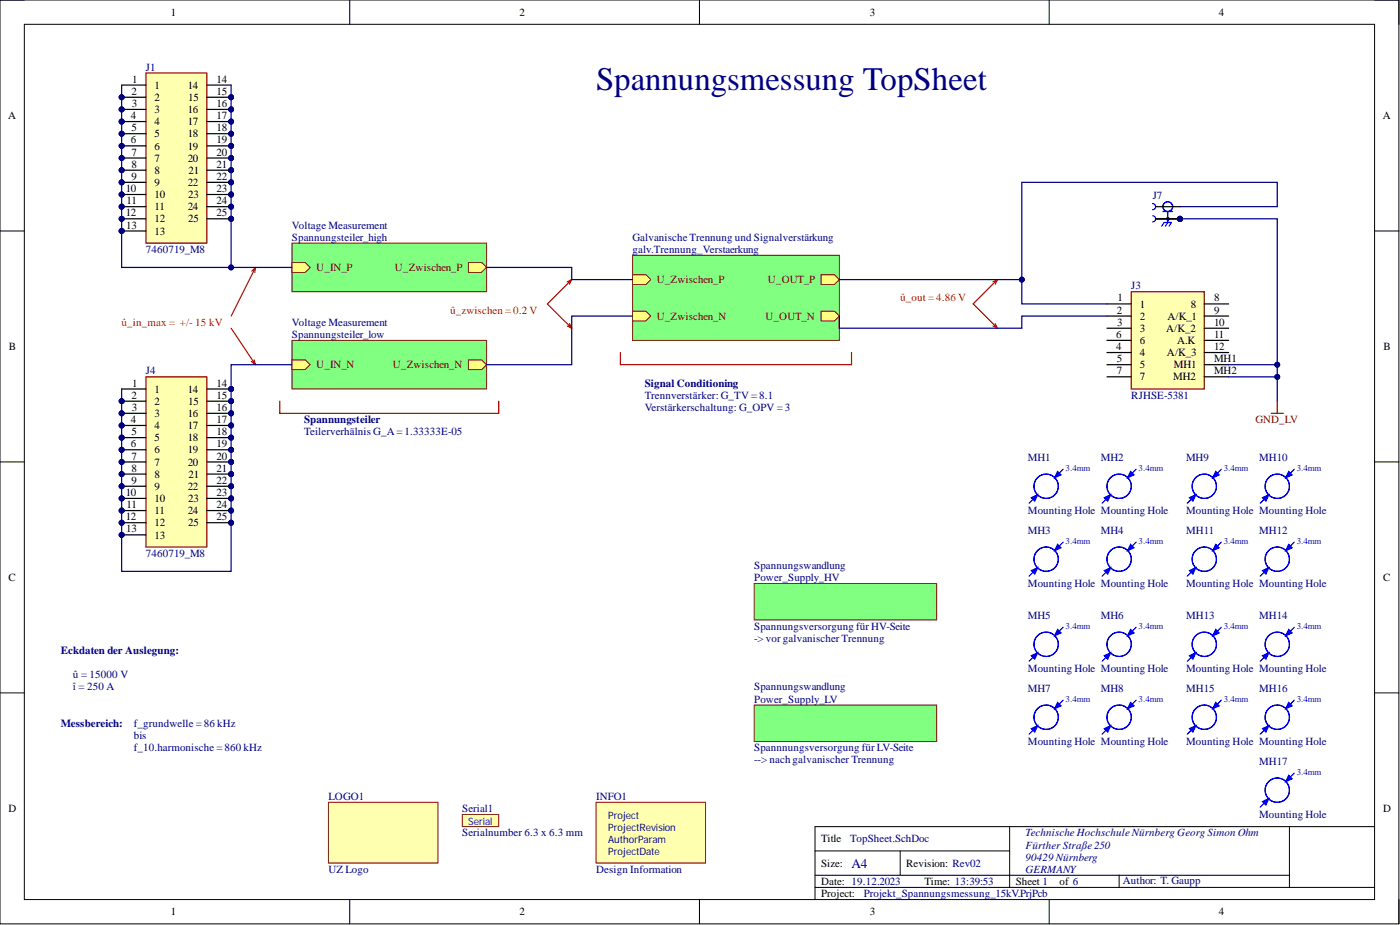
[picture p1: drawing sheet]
<svg xmlns="http://www.w3.org/2000/svg" width="292mm" height="193mm" viewBox="0 0 292 193" stroke-linecap="round" stroke-linejoin="round" font-family="sans-serif">
<defs><g id="words">
<text font-size="6.8" fill="#000080" x="124.4" y="18.8">Spannungsmessung TopSheet</text>
<text font-size="2.8" fill="#000080" x="177.7" y="181">A4</text>
<g font-size="2.3">
<text x="35.6" y="3.3">1</text>
<text x="108.4" y="3.3">2</text>
<text x="181.5" y="3.3">3</text>
<text x="254.3" y="3.3">4</text>
<text x="27.6" y="17.2">1</text>
<text x="45.2" y="17.2">14</text>
<text x="27.4" y="19.8">2</text>
<text x="27.5" y="22.3">3</text>
<text x="32.2" y="18.5">1</text>
<text x="32.2" y="21">2</text>
<text x="32.2" y="23.6">3</text>
<text x="39.2" y="18.5">14</text>
<text x="39.2" y="23.6">16</text>
<text x="39.3" y="21">15</text>
<text x="45.2" y="19.8">15</text>
<text x="45.2" y="22.3">16</text>
<text x="1.7" y="24.9">A</text>
<text x="27.3" y="24.9">4</text>
<text x="27.3" y="29.9">6</text>
<text x="27.4" y="27.4">5</text>
<text x="32.2" y="26.1">4</text>
<text x="32.2" y="28.7">5</text>
<text x="39.2" y="26.1">17</text>
<text x="39.2" y="28.7">18</text>
<text x="45.2" y="24.9">17</text>
<text x="45.2" y="27.4">18</text>
<text x="45.2" y="29.9">19</text>
<text x="288.5" y="24.9">A</text>
<text x="27.4" y="32.5">7</text>
<text x="27.4" y="35">8</text>
<text x="32.2" y="31.2">6</text>
<text x="32.2" y="33.7">7</text>
<text x="39.2" y="31.2">19</text>
<text x="39.2" y="33.7">20</text>
<text x="45.2" y="32.5">20</text>
<text x="45.2" y="35">21</text>
<text x="26.2" y="40.1">10</text>
<text x="27.4" y="37.5">9</text>
<text x="32.2" y="36.3">8</text>
<text x="32.2" y="38.8">9</text>
<text x="32.2" y="41.3">10</text>
<text x="39.2" y="38.8">22</text>
<text x="39.3" y="41.3">23</text>
<text x="39.3" y="36.3">21</text>
<text x="45.2" y="37.5">22</text>
<text x="45.2" y="40.1">23</text>
<text x="26.2" y="45.1">12</text>
<text x="26.3" y="47.7">13</text>
<text x="26.4" y="42.6">11</text>
<text x="32.2" y="43.9">11</text>
<text x="32.2" y="46.4">12</text>
<text x="39.2" y="43.9">24</text>
<text x="39.3" y="46.4">25</text>
<text x="45.2" y="42.6">24</text>
<text x="45.2" y="45.1">25</text>
<text x="32.2" y="48.9">13</text>
<text x="233" y="65.4">2</text>
<text x="233.2" y="62.9">1</text>
<text x="237.8" y="64.2">1</text>
<text x="248.5" y="64.2">8</text>
<text x="253.3" y="62.9">8</text>
<text x="253.3" y="65.4">9</text>
<text x="232.9" y="70.5">6</text>
<text x="233.1" y="68">3</text>
<text x="237.8" y="66.7">2</text>
<text x="237.8" y="69.2">3</text>
<text x="237.8" y="71.8">6</text>
<text x="243.3" y="69.2">A/K_2</text>
<text x="243.6" y="66.7">A/K_1</text>
<text x="245.6" y="71.8">A.K</text>
<text x="253.3" y="68">10</text>
<text x="253.3" y="70.5">11</text>
<text x="1.9" y="73">B</text>
<text x="232.9" y="73">4</text>
<text x="233" y="75.6">5</text>
<text x="237.8" y="74.3">4</text>
<text x="237.8" y="76.8">5</text>
<text x="243.5" y="74.3">A/K_3</text>
<text x="244.9" y="76.8">MH1</text>
<text x="253.3" y="73">12</text>
<text x="253.3" y="75.6">MH1</text>
<text x="288.7" y="73">B</text>
<text x="27.4" y="83.2">2</text>
<text x="27.6" y="80.6">1</text>
<text x="32.2" y="81.9">1</text>
<text x="39.2" y="81.9">14</text>
<text x="45.2" y="80.6">14</text>
<text x="45.2" y="83.2">15</text>
<text x="233" y="78.1">7</text>
<text x="237.8" y="79.4">7</text>
<text x="244.7" y="79.4">MH2</text>
<text x="253.3" y="78.1">MH2</text>
<text x="27.3" y="88.3">4</text>
<text x="27.5" y="85.7">3</text>
<text x="32.2" y="84.4">2</text>
<text x="32.2" y="87">3</text>
<text x="32.2" y="89.5">4</text>
<text x="39.2" y="87">16</text>
<text x="39.2" y="89.5">17</text>
<text x="39.3" y="84.4">15</text>
<text x="45.2" y="85.7">16</text>
<text x="45.2" y="88.3">17</text>
<text x="27.3" y="93.3">6</text>
<text x="27.4" y="90.8">5</text>
<text x="27.4" y="95.9">7</text>
<text x="32.2" y="92.1">5</text>
<text x="32.2" y="94.6">6</text>
<text x="39.2" y="92.1">18</text>
<text x="39.2" y="94.6">19</text>
<text x="45.2" y="90.8">18</text>
<text x="45.2" y="93.3">19</text>
<text x="45.2" y="95.9">20</text>
<text x="27.4" y="98.4">8</text>
<text x="27.4" y="100.9">9</text>
<text x="32.2" y="97.1">7</text>
<text x="32.2" y="99.7">8</text>
<text x="39.2" y="97.1">20</text>
<text x="39.3" y="99.7">21</text>
<text x="45.2" y="98.4">21</text>
<text x="45.2" y="100.9">22</text>
<text x="26.2" y="103.5">10</text>
<text x="26.4" y="106">11</text>
<text x="32.2" y="102.2">9</text>
<text x="32.2" y="104.7">10</text>
<text x="32.2" y="107.3">11</text>
<text x="39.2" y="102.2">22</text>
<text x="39.2" y="107.3">24</text>
<text x="39.3" y="104.7">23</text>
<text x="45.2" y="103.5">23</text>
<text x="45.2" y="106">24</text>
<text x="26.2" y="108.5">12</text>
<text x="26.3" y="111.1">13</text>
<text x="32.2" y="109.8">12</text>
<text x="32.2" y="112.3">13</text>
<text x="39.3" y="109.8">25</text>
<text x="45.2" y="108.5">25</text>
<text x="1.8" y="121.2">C</text>
<text x="288.6" y="121.2">C</text>
<text x="1.8" y="169.4">D</text>
<text x="288.6" y="169.4">D</text>
<text x="171.3" y="175.7">Title</text>
<text x="171.3" y="180.8">Size:</text>
<text x="171.3" y="184.6">Date: 19.12.2023</text>
<text x="189.1" y="180.8">Revision: Rev02</text>
<text x="192.9" y="184.6">Time: 13:39:53</text>
<text x="211.9" y="184.6">Sheet 1</text>
<text x="221.1" y="184.6">of 6</text>
<text x="35.6" y="191">1</text>
<text x="108.4" y="191">2</text>
<text x="171.3" y="187.2">Project:</text>
<text x="181.5" y="191">3</text>
<text x="254.3" y="191">4</text>
</g>
<g font-size="2.3" fill="#000080">
<text x="30.5" y="14.7">J1</text>
<text x="240.5" y="41.6">J7</text>
<text x="60.9" y="47.7">Voltage Measurement</text>
<text x="30.5" y="52.7">7460719_M8</text>
<text x="60.9" y="50.2">Spannungsteiler_high</text>
<text x="132" y="50.2">Galvanische Trennung und Signalverstärkung</text>
<text x="132" y="52.7">galv.Trennung_Verstaerkung</text>
<text x="236" y="60.4">J3</text>
<text x="60.9" y="68">Voltage Measurement</text>
<text x="60.9" y="70.5">Spannungsteiler_low</text>
<text x="30.5" y="78.1">J4</text>
<text x="134.5" y="80.6">Signal Conditioning</text>
<text x="134.5" y="83.2">Trennverstärker: G_TV = 8.1</text>
<text x="236" y="83.2">RJHSE-5381</text>
<text x="63.5" y="88.3">Spannungsteiler</text>
<text x="134.5" y="85.7">Verstärkerschaltung: G_OPV = 3</text>
<text x="63.5" y="90.8">Teilerverhälnis G_A= 1.33333E-05</text>
<text x="214.5" y="96.1">MH1</text>
<text x="229.7" y="96.1">MH2</text>
<text x="247.5" y="96.1">MH9</text>
<text x="262.7" y="96.1">MH10</text>
<text x="214.5" y="107.3">Mounting Hole Mounting Hole</text>
<text x="247.5" y="107.3">Mounting Hole Mounting Hole</text>
<text x="214.5" y="111.3">MH3</text>
<text x="229.7" y="111.3">MH4</text>
<text x="247.5" y="111.3">MH11</text>
<text x="262.7" y="111.3">MH12</text>
<text x="30.5" y="116.1">7460719_M8</text>
<text x="157.4" y="118.7">Spannungswandlung</text>
<text x="157.4" y="121.2">Power_Supply_HV</text>
<text x="214.5" y="122.5">Mounting Hole Mounting Hole</text>
<text x="247.5" y="122.5">Mounting Hole Mounting Hole</text>
<text x="157.4" y="131.4">Spannungsversorgung für HV-Seite</text>
<text x="214.5" y="129.1">MH5</text>
<text x="229.7" y="129.1">MH6</text>
<text x="247.5" y="129.1">MH13</text>
<text x="262.7" y="129.1">MH14</text>
<text x="12.7" y="136.4">Eckdaten der Auslegung:</text>
<text x="157.4" y="133.9">-&gt; vor galvanischer Trennung</text>
<text x="15.2" y="141.5">û = 15000 V</text>
<text x="214.5" y="140.2">Mounting Hole Mounting Hole</text>
<text x="247.5" y="140.2">Mounting Hole Mounting Hole</text>
<text x="15.2" y="144">î = 250 A</text>
<text x="157.4" y="144">Spannungswandlung</text>
<text x="157.4" y="146.6">Power_Supply_LV</text>
<text x="214.5" y="144.3">MH7</text>
<text x="229.7" y="144.3">MH8</text>
<text x="247.5" y="144.3">MH15</text>
<text x="262.7" y="144.3">MH16</text>
<text x="12.7" y="151.7">Messbereich:</text>
<text x="27.9" y="151.7">f_grundwelle = 86 kHz</text>
<text x="27.9" y="154.2">bis</text>
<text x="214.5" y="155.5">Mounting Hole Mounting Hole</text>
<text x="247.5" y="155.5">Mounting Hole Mounting Hole</text>
<text x="27.9" y="156.7">f_10.harmonische = 860 kHz</text>
<text x="157.4" y="156.7">Spannnungsversorgung für LV-Seite</text>
<text x="157.4" y="159.3">--&gt; nach galvanischer Trennung</text>
<text x="262.7" y="159.5">MH17</text>
<text x="68.5" y="166.9">LOGO1</text>
<text x="124.4" y="166.9">INFO1</text>
<text x="96.4" y="169.4">Serial1</text>
<text x="262.7" y="170.7">Mounting Hole</text>
<text x="96.4" y="174.5">Serialnumber 6.3 x 6.3 mm</text>
<text x="177.4" y="175.7">TopSheet.SchDoc</text>
<text x="214" y="177">Fürther Straße 250</text>
<text x="214" y="179.5">90429 Nürnberg</text>
<text x="214" y="174.5">Technische Hochschule Nürnberg Georg Simon Ohm</text>
<text x="68.5" y="182.1">UZ Logo</text>
<text x="124.4" y="182.1">Design Information</text>
<text x="214" y="182.1">GERMANY</text>
<text x="234.3" y="184.4">Author: T. Gaupp</text>
<text x="180.2" y="187.2">Projekt_Spannungsmessung_15kV.PrjPcb</text>
</g>
<g font-size="2.3" fill="#800000">
<text x="66" y="56.6">U_IN_P</text>
<text x="82.4" y="56.6">U_Zwischen_P</text>
<text x="137.1" y="59.1">U_Zwischen_P</text>
<text x="160.2" y="59.1">U_OUT_P</text>
<text x="137.1" y="66.7">U_Zwischen_N</text>
<text x="159.7" y="66.7">U_OUT_N</text>
<text x="66" y="76.8">U_IN_N</text>
<text x="82" y="76.8">U_Zwischen_N</text>
<text x="261.9" y="88.3">GND_LV</text>
</g>
<g font-size="2.3" fill="#f00">
<text x="93.9" y="65.4">û_zwischen = 0.2 V</text>
<text x="187.8" y="62.9">û_out = 4.86 V</text>
<text x="25.4" y="68">û_in_max = +/- 15 kV</text>
</g>
<text font-size="2.1" fill="#00f" x="97.7" y="172">Serial</text>
<g font-size="2.1" fill="#000080">
<text x="126.9" y="170.8">Project</text>
<text x="126.9" y="173.3">ProjectRevision</text>
<text x="126.9" y="175.8">AuthorParam</text>
<text x="126.9" y="178.4">ProjectDate</text>
</g>
<g font-size="1.9" fill="#00f">
<text x="222.3" y="98.2">3.4mm</text>
<text x="237.6" y="98.2">3.4mm</text>
<text x="255.3" y="98.2">3.4mm</text>
<text x="270.6" y="98.2">3.4mm</text>
<text x="222.3" y="113.4">3.4mm</text>
<text x="237.6" y="113.4">3.4mm</text>
<text x="255.3" y="113.4">3.4mm</text>
<text x="270.6" y="113.4">3.4mm</text>
<text x="222.3" y="131.2">3.4mm</text>
<text x="237.6" y="131.2">3.4mm</text>
<text x="255.3" y="131.2">3.4mm</text>
<text x="270.6" y="131.2">3.4mm</text>
<text x="222.3" y="146.4">3.4mm</text>
<text x="237.6" y="146.4">3.4mm</text>
<text x="255.3" y="146.4">3.4mm</text>
<text x="270.6" y="146.4">3.4mm</text>
<text x="270.6" y="161.6">3.4mm</text>
</g>
</g></defs>
<g fill="none" stroke="#000" stroke-width=".21">
<path d="M0 0h291.9v192.7h-291.9zM0 0h5.1M5.1 5.1h281.7v182.6h-281.7zM73 0v5.1M145.9 0v5.1M218.9 0v5.1M286.8 0h5.1v5.1M0 48.2h5.1M286.8 48.2h5.1M0 96.4h5.1M286.8 96.4h5.1M0 144.6h5.1"/>
<path d="M286.8 144.6h5.1M170 177.5h40.7M187.8 177.5v5.1M210.7 172.4v12.7M269 172.4v12.7M286.8 172.4h-116.8v15.3M73 187.7v5M145.9 187.7v5M170 185.1h116.8M170 182.6h99M218.9 187.7v5M233.5 182.6v2.5"/>
<path d="M291.9 187.7v5"/>
</g>
<path d="M60.9 50.7h40.6v10.2h-40.6z" fill-rule="evenodd" fill="#80ff80"/>
<path d="M60.9 50.7h40.6v10.2h-40.6z" fill="none" stroke="#800000" stroke-width=".21"/>
<path d="M60.9 54.8h2.8l1 1-1 1h-2.8z" fill-rule="evenodd" fill="#ffff80"/>
<path d="M60.9 54.8h2.8l1 1-1 1h-2.8z" fill="none" stroke="#800000" stroke-width=".21"/>
<path d="M97.7 54.8h2.8l1 1-1 1h-2.8z" fill-rule="evenodd" fill="#ffff80"/>
<path d="M97.7 54.8h2.8l1 1-1 1h-2.8z" fill="none" stroke="#800000" stroke-width=".21"/>
<path d="M157.4 147.1h38v7.6h-38z" fill-rule="evenodd" fill="#80ff80"/>
<path d="M157.4 147.1h38v7.6h-38z" fill="none" stroke="#800000" stroke-width=".21"/>
<path d="M157.4 121.7h38v7.6h-38z" fill-rule="evenodd" fill="#80ff80"/>
<path d="M157.4 121.7h38v7.6h-38z" fill="none" stroke="#800000" stroke-width=".21"/>
<path d="M265.2 86.2h2.6M266.5 83.7v2.5" fill="none" stroke="#800000" stroke-width=".25"/>
<path d="M236 60.9h15.3v20.3h-15.3z" fill-rule="evenodd" fill="#ffffb0"/>
<path d="M236 60.9h15.3v20.3h-15.3z" fill="none" stroke="#800000" stroke-width=".25"/>
<g fill="none" stroke="#000" stroke-width=".25">
<path d="M231 63.4h5M231 65.9h5M231 68.5h5M231 71h5M231 73.5h5M231 76.1h5M231 78.6h5M251.3 63.4h5M251.3 65.9h5M251.3 68.5h5M251.3 71h5M251.3 73.5h5"/>
<path d="M251.3 76.1h5M251.3 78.6h5"/>
</g>
<circle cx="25.4" cy="20.3" r=".51" fill="#000080"/>
<circle cx="25.4" cy="20.3" r=".51" fill="none" stroke="#000080" stroke-width=".21"/>
<circle cx="25.4" cy="22.8" r=".51" fill="#000080"/>
<circle cx="25.4" cy="22.8" r=".51" fill="none" stroke="#000080" stroke-width=".21"/>
<circle cx="25.4" cy="25.4" r=".51" fill="#000080"/>
<circle cx="25.4" cy="25.4" r=".51" fill="none" stroke="#000080" stroke-width=".21"/>
<circle cx="25.4" cy="27.9" r=".51" fill="#000080"/>
<circle cx="25.4" cy="27.9" r=".51" fill="none" stroke="#000080" stroke-width=".21"/>
<circle cx="25.4" cy="30.4" r=".51" fill="#000080"/>
<circle cx="25.4" cy="30.4" r=".51" fill="none" stroke="#000080" stroke-width=".21"/>
<circle cx="25.4" cy="33" r=".51" fill="#000080"/>
<circle cx="25.4" cy="33" r=".51" fill="none" stroke="#000080" stroke-width=".21"/>
<circle cx="25.4" cy="35.5" r=".51" fill="#000080"/>
<circle cx="25.4" cy="35.5" r=".51" fill="none" stroke="#000080" stroke-width=".21"/>
<circle cx="25.4" cy="38" r=".51" fill="#000080"/>
<circle cx="25.4" cy="38" r=".51" fill="none" stroke="#000080" stroke-width=".21"/>
<circle cx="25.4" cy="40.6" r=".51" fill="#000080"/>
<circle cx="25.4" cy="40.6" r=".51" fill="none" stroke="#000080" stroke-width=".21"/>
<circle cx="25.4" cy="43.1" r=".51" fill="#000080"/>
<circle cx="25.4" cy="43.1" r=".51" fill="none" stroke="#000080" stroke-width=".21"/>
<circle cx="25.4" cy="45.6" r=".51" fill="#000080"/>
<circle cx="25.4" cy="45.6" r=".51" fill="none" stroke="#000080" stroke-width=".21"/>
<circle cx="25.4" cy="48.2" r=".51" fill="#000080"/>
<circle cx="25.4" cy="48.2" r=".51" fill="none" stroke="#000080" stroke-width=".21"/>
<circle cx="48.2" cy="20.3" r=".51" fill="#000080"/>
<circle cx="48.2" cy="20.3" r=".51" fill="none" stroke="#000080" stroke-width=".21"/>
<circle cx="48.2" cy="22.8" r=".51" fill="#000080"/>
<circle cx="48.2" cy="22.8" r=".51" fill="none" stroke="#000080" stroke-width=".21"/>
<circle cx="48.2" cy="25.4" r=".51" fill="#000080"/>
<circle cx="48.2" cy="25.4" r=".51" fill="none" stroke="#000080" stroke-width=".21"/>
<circle cx="48.2" cy="27.9" r=".51" fill="#000080"/>
<circle cx="48.2" cy="27.9" r=".51" fill="none" stroke="#000080" stroke-width=".21"/>
<circle cx="48.2" cy="30.4" r=".51" fill="#000080"/>
<circle cx="48.2" cy="30.4" r=".51" fill="none" stroke="#000080" stroke-width=".21"/>
<circle cx="48.2" cy="33" r=".51" fill="#000080"/>
<circle cx="48.2" cy="33" r=".51" fill="none" stroke="#000080" stroke-width=".21"/>
<circle cx="48.2" cy="35.5" r=".51" fill="#000080"/>
<circle cx="48.2" cy="35.5" r=".51" fill="none" stroke="#000080" stroke-width=".21"/>
<circle cx="48.2" cy="38" r=".51" fill="#000080"/>
<circle cx="48.2" cy="38" r=".51" fill="none" stroke="#000080" stroke-width=".21"/>
<circle cx="48.2" cy="40.6" r=".51" fill="#000080"/>
<circle cx="48.2" cy="40.6" r=".51" fill="none" stroke="#000080" stroke-width=".21"/>
<circle cx="48.2" cy="43.1" r=".51" fill="#000080"/>
<circle cx="48.2" cy="43.1" r=".51" fill="none" stroke="#000080" stroke-width=".21"/>
<circle cx="48.2" cy="45.6" r=".51" fill="#000080"/>
<circle cx="48.2" cy="45.6" r=".51" fill="none" stroke="#000080" stroke-width=".21"/>
<path d="M30.5 15.2h12.6v35.5h-12.6z" fill-rule="evenodd" fill="#ffffb0"/>
<path d="M30.5 15.2h12.6v35.5h-12.6z" fill="none" stroke="#800000" stroke-width=".25"/>
<path d="M25.4 17.8h5.1M25.4 20.3h5.1" fill="none" stroke="#000" stroke-width=".25"/>
<circle cx="25.4" cy="20.3" r=".51" fill="#000080"/>
<circle cx="25.4" cy="20.3" r=".51" fill="none" stroke="#000080" stroke-width=".21"/>
<path d="M25.4 22.8h5.1" fill="none" stroke="#000" stroke-width=".25"/>
<circle cx="25.4" cy="22.8" r=".51" fill="#000080"/>
<circle cx="25.4" cy="22.8" r=".51" fill="none" stroke="#000080" stroke-width=".21"/>
<path d="M25.4 25.4h5.1" fill="none" stroke="#000" stroke-width=".25"/>
<circle cx="25.4" cy="25.4" r=".51" fill="#000080"/>
<circle cx="25.4" cy="25.4" r=".51" fill="none" stroke="#000080" stroke-width=".21"/>
<path d="M25.4 27.9h5.1" fill="none" stroke="#000" stroke-width=".25"/>
<circle cx="25.4" cy="27.9" r=".51" fill="#000080"/>
<circle cx="25.4" cy="27.9" r=".51" fill="none" stroke="#000080" stroke-width=".21"/>
<path d="M25.4 30.4h5.1" fill="none" stroke="#000" stroke-width=".25"/>
<circle cx="25.4" cy="30.4" r=".51" fill="#000080"/>
<circle cx="25.4" cy="30.4" r=".51" fill="none" stroke="#000080" stroke-width=".21"/>
<path d="M25.4 33h5.1" fill="none" stroke="#000" stroke-width=".25"/>
<circle cx="25.4" cy="33" r=".51" fill="#000080"/>
<circle cx="25.4" cy="33" r=".51" fill="none" stroke="#000080" stroke-width=".21"/>
<path d="M25.4 35.5h5.1" fill="none" stroke="#000" stroke-width=".25"/>
<circle cx="25.4" cy="35.5" r=".51" fill="#000080"/>
<circle cx="25.4" cy="35.5" r=".51" fill="none" stroke="#000080" stroke-width=".21"/>
<path d="M25.4 38h5.1" fill="none" stroke="#000" stroke-width=".25"/>
<circle cx="25.4" cy="38" r=".51" fill="#000080"/>
<circle cx="25.4" cy="38" r=".51" fill="none" stroke="#000080" stroke-width=".21"/>
<path d="M25.4 40.6h5.1" fill="none" stroke="#000" stroke-width=".25"/>
<circle cx="25.4" cy="40.6" r=".51" fill="#000080"/>
<circle cx="25.4" cy="40.6" r=".51" fill="none" stroke="#000080" stroke-width=".21"/>
<path d="M25.4 43.1h5.1" fill="none" stroke="#000" stroke-width=".25"/>
<circle cx="25.4" cy="43.1" r=".51" fill="#000080"/>
<circle cx="25.4" cy="43.1" r=".51" fill="none" stroke="#000080" stroke-width=".21"/>
<path d="M25.4 45.6h5.1" fill="none" stroke="#000" stroke-width=".25"/>
<circle cx="25.4" cy="45.6" r=".51" fill="#000080"/>
<circle cx="25.4" cy="45.6" r=".51" fill="none" stroke="#000080" stroke-width=".21"/>
<path d="M25.4 48.2h5.1" fill="none" stroke="#000" stroke-width=".25"/>
<circle cx="25.4" cy="48.2" r=".51" fill="#000080"/>
<circle cx="25.4" cy="48.2" r=".51" fill="none" stroke="#000080" stroke-width=".21"/>
<path d="M43.1 17.8h5.1M43.1 20.3h5.1" fill="none" stroke="#000" stroke-width=".25"/>
<circle cx="48.2" cy="20.3" r=".51" fill="#000080"/>
<circle cx="48.2" cy="20.3" r=".51" fill="none" stroke="#000080" stroke-width=".21"/>
<path d="M43.1 22.8h5.1" fill="none" stroke="#000" stroke-width=".25"/>
<circle cx="48.2" cy="22.8" r=".51" fill="#000080"/>
<circle cx="48.2" cy="22.8" r=".51" fill="none" stroke="#000080" stroke-width=".21"/>
<path d="M43.1 25.4h5.1" fill="none" stroke="#000" stroke-width=".25"/>
<circle cx="48.2" cy="25.4" r=".51" fill="#000080"/>
<circle cx="48.2" cy="25.4" r=".51" fill="none" stroke="#000080" stroke-width=".21"/>
<path d="M43.1 27.9h5.1" fill="none" stroke="#000" stroke-width=".25"/>
<circle cx="48.2" cy="27.9" r=".51" fill="#000080"/>
<circle cx="48.2" cy="27.9" r=".51" fill="none" stroke="#000080" stroke-width=".21"/>
<path d="M43.1 30.4h5.1" fill="none" stroke="#000" stroke-width=".25"/>
<circle cx="48.2" cy="30.4" r=".51" fill="#000080"/>
<circle cx="48.2" cy="30.4" r=".51" fill="none" stroke="#000080" stroke-width=".21"/>
<path d="M43.1 33h5.1" fill="none" stroke="#000" stroke-width=".25"/>
<circle cx="48.2" cy="33" r=".51" fill="#000080"/>
<circle cx="48.2" cy="33" r=".51" fill="none" stroke="#000080" stroke-width=".21"/>
<path d="M43.1 35.5h5.1" fill="none" stroke="#000" stroke-width=".25"/>
<circle cx="48.2" cy="35.5" r=".51" fill="#000080"/>
<circle cx="48.2" cy="35.5" r=".51" fill="none" stroke="#000080" stroke-width=".21"/>
<path d="M43.1 38h5.1" fill="none" stroke="#000" stroke-width=".25"/>
<circle cx="48.2" cy="38" r=".51" fill="#000080"/>
<circle cx="48.2" cy="38" r=".51" fill="none" stroke="#000080" stroke-width=".21"/>
<path d="M43.1 40.6h5.1" fill="none" stroke="#000" stroke-width=".25"/>
<circle cx="48.2" cy="40.6" r=".51" fill="#000080"/>
<circle cx="48.2" cy="40.6" r=".51" fill="none" stroke="#000080" stroke-width=".21"/>
<path d="M43.1 43.1h5.1" fill="none" stroke="#000" stroke-width=".25"/>
<circle cx="48.2" cy="43.1" r=".51" fill="#000080"/>
<circle cx="48.2" cy="43.1" r=".51" fill="none" stroke="#000080" stroke-width=".21"/>
<path d="M43.1 45.6h5.1" fill="none" stroke="#000" stroke-width=".25"/>
<circle cx="48.2" cy="45.6" r=".51" fill="#000080"/>
<circle cx="48.2" cy="45.6" r=".51" fill="none" stroke="#000080" stroke-width=".21"/>
<path d="M132 53.3h43.1v17.7h-43.1z" fill-rule="evenodd" fill="#80ff80"/>
<path d="M132 53.3h43.1v17.7h-43.1z" fill="none" stroke="#800000" stroke-width=".21"/>
<path d="M132 57.3h2.8l1 1-1 1h-2.8z" fill-rule="evenodd" fill="#ffff80"/>
<path d="M132 57.3h2.8l1 1-1 1h-2.8z" fill="none" stroke="#800000" stroke-width=".21"/>
<path d="M132 64.9h2.8l1 1-1 1.1h-2.8z" fill-rule="evenodd" fill="#ffff80"/>
<path d="M132 64.9h2.8l1 1-1 1.1h-2.8z" fill="none" stroke="#800000" stroke-width=".21"/>
<path d="M171.3 64.9h2.8l1 1-1 1.1h-2.8z" fill-rule="evenodd" fill="#ffff80"/>
<path d="M171.3 64.9h2.8l1 1-1 1.1h-2.8z" fill="none" stroke="#800000" stroke-width=".21"/>
<path d="M171.3 57.3h2.8l1 1-1 1h-2.8z" fill-rule="evenodd" fill="#ffff80"/>
<path d="M171.3 57.3h2.8l1 1-1 1h-2.8z" fill="none" stroke="#800000" stroke-width=".21"/>
<path d="M60.9 71h40.6v10.2h-40.6z" fill-rule="evenodd" fill="#80ff80"/>
<path d="M60.9 71h40.6v10.2h-40.6z" fill="none" stroke="#800000" stroke-width=".21"/>
<path d="M60.9 75.1h2.8l1 1-1 1h-2.8z" fill-rule="evenodd" fill="#ffff80"/>
<path d="M60.9 75.1h2.8l1 1-1 1h-2.8z" fill="none" stroke="#800000" stroke-width=".21"/>
<path d="M97.7 75.1h2.8l1 1-1 1h-2.8z" fill-rule="evenodd" fill="#ffff80"/>
<path d="M97.7 75.1h2.8l1 1-1 1h-2.8z" fill="none" stroke="#800000" stroke-width=".21"/>
<g fill="none" stroke="#f00" stroke-width=".25">
<path d="M53.3 55.8l-5.1 10.1M53.3 55.8l-.8 .8M53.3 55.8l-.1 1.1M119.3 58.3l-5.1 5.1 5.1 5.1M119.3 58.3l-1 .5M119.3 58.3l-.5 1M208.1 58.3l-5.1 5.1 5.1 5.1M208.1 58.3l-.9 .5M208.1 58.3l-.5 1M48.2 68.5l5.1 7.6M52.5 75.4l.8 .7M53 75.1l.3 1"/>
<path d="M118.3 68l1 .5M118.8 67.5l.5 1M129.4 73.5v2.6h48.3v-2.6M207.2 68l.9 .5M207.6 67.5l.5 1M58.4 83.7v2.5h45.7v-2.5"/>
</g>
<path d="M68.5 167.4h22.9v12.7h-22.9z" fill-rule="evenodd" fill="#ffffb0"/>
<path d="M68.5 167.4h22.9v12.7h-22.9z" fill="none" stroke="#800000" stroke-width=".21"/>
<path d="M96.4 169.9h7.7v2.5h-7.7z" fill-rule="evenodd" fill="#ffffb0"/>
<path d="M96.4 169.9h7.7v2.5h-7.7z" fill="none" stroke="#800000" stroke-width=".21"/>
<path d="M124.4 167.4h22.8v12.7h-22.8z" fill-rule="evenodd" fill="#ffffb0"/>
<path d="M124.4 167.4h22.8v12.7h-22.8z" fill="none" stroke="#800000" stroke-width=".21"/>
<g fill="none" stroke="#00f" stroke-width=".25">
<path d="M221.8 97.9l-1.5 1.5"/>
<circle cx="218.3" cy="101.4" r="2.54"/>
</g>
<path d="M220.7 98.3l.7 .8-1.4 .6z" fill="#00f"/>
<path d="M220.7 98.3l.7 .8-1.4 .6zM216.2 103.5l-1.5 1.5" fill="none" stroke="#00f" stroke-width=".25"/>
<path d="M215.2 103.8l1.3-.6-.6 1.3z" fill="#00f"/>
<g fill="none" stroke="#00f" stroke-width=".25">
<path d="M215.2 103.8l1.3-.6-.6 1.3zM221.8 113.1l-1.5 1.5"/>
<circle cx="218.3" cy="116.7" r="2.54"/>
</g>
<path d="M220.7 113.6l.7 .7-1.4 .6z" fill="#00f"/>
<path d="M216.2 118.7l-1.5 1.5M220.7 113.6l.7 .7-1.4 .6z" fill="none" stroke="#00f" stroke-width=".25"/>
<path d="M215.2 119l1.3-.6-.6 1.4z" fill="#00f"/>
<g fill="none" stroke="#00f" stroke-width=".25">
<path d="M215.2 119l1.3-.6-.6 1.4zM237.1 113.1l-1.6 1.5"/>
<circle cx="233.5" cy="116.7" r="2.54"/>
</g>
<path d="M235.9 113.6l.7 .7-1.3 .6z" fill="#00f"/>
<path d="M231.5 118.7l-1.6 1.5M235.9 113.6l.7 .7-1.3 .6z" fill="none" stroke="#00f" stroke-width=".25"/>
<path d="M230.4 119l1.3-.6-.6 1.4z" fill="#00f"/>
<g fill="none" stroke="#00f" stroke-width=".25">
<path d="M237.1 97.9l-1.6 1.5M230.4 119l1.3-.6-.6 1.4z"/>
<circle cx="233.5" cy="101.4" r="2.54"/>
</g>
<path d="M235.9 98.3l.7 .8-1.3 .6z" fill="#00f"/>
<path d="M235.9 98.3l.7 .8-1.3 .6zM231.5 103.5l-1.6 1.5" fill="none" stroke="#00f" stroke-width=".25"/>
<path d="M230.4 103.8l1.3-.6-.6 1.3z" fill="#00f"/>
<g fill="none" stroke="#00f" stroke-width=".25">
<path d="M230.4 103.8l1.3-.6-.6 1.3zM221.8 130.9l-1.5 1.5"/>
<circle cx="218.3" cy="134.4" r="2.54"/>
</g>
<path d="M220.7 131.3l.7 .7-1.4 .7z" fill="#00f"/>
<path d="M216.2 136.4l-1.5 1.6M220.7 131.3l.7 .7-1.4 .7z" fill="none" stroke="#00f" stroke-width=".25"/>
<path d="M215.2 136.8l1.3-.6-.6 1.3z" fill="#00f"/>
<g fill="none" stroke="#00f" stroke-width=".25">
<path d="M215.2 136.8l1.3-.6-.6 1.3zM221.8 146.1l-1.5 1.5"/>
<circle cx="218.3" cy="149.6" r="2.54"/>
</g>
<path d="M220.7 146.5l.7 .7-1.4 .7z" fill="#00f"/>
<path d="M216.2 151.7l-1.5 1.5M220.7 146.5l.7 .7-1.4 .7z" fill="none" stroke="#00f" stroke-width=".25"/>
<path d="M215.2 152l1.3-.6-.6 1.3z" fill="#00f"/>
<g fill="none" stroke="#00f" stroke-width=".25">
<path d="M215.2 152l1.3-.6-.6 1.3zM237.1 146.1l-1.6 1.5"/>
<circle cx="233.5" cy="149.6" r="2.54"/>
</g>
<path d="M235.9 146.5l.7 .7-1.3 .7z" fill="#00f"/>
<path d="M231.5 151.7l-1.6 1.5M235.9 146.5l.7 .7-1.3 .7z" fill="none" stroke="#00f" stroke-width=".25"/>
<path d="M230.4 152l1.3-.6-.6 1.3z" fill="#00f"/>
<g fill="none" stroke="#00f" stroke-width=".25">
<path d="M237.1 130.9l-1.6 1.5M230.4 152l1.3-.6-.6 1.3z"/>
<circle cx="233.5" cy="134.4" r="2.54"/>
</g>
<path d="M235.9 131.3l.7 .7-1.3 .7z" fill="#00f"/>
<path d="M231.5 136.4l-1.6 1.6M235.9 131.3l.7 .7-1.3 .7z" fill="none" stroke="#00f" stroke-width=".25"/>
<path d="M230.4 136.8l1.3-.6-.6 1.3z" fill="#00f"/>
<g fill="none" stroke="#00f" stroke-width=".25">
<path d="M254.8 97.9l-1.5 1.5M230.4 136.8l1.3-.6-.6 1.3z"/>
<circle cx="251.3" cy="101.4" r="2.54"/>
</g>
<path d="M253.7 98.3l.7 .8-1.4 .6z" fill="#00f"/>
<path d="M253.7 98.3l.7 .8-1.4 .6zM249.2 103.5l-1.5 1.5" fill="none" stroke="#00f" stroke-width=".25"/>
<path d="M248.2 103.8l1.3-.6-.6 1.3z" fill="#00f"/>
<g fill="none" stroke="#00f" stroke-width=".25">
<path d="M248.2 103.8l1.3-.6-.6 1.3zM254.8 113.1l-1.5 1.5"/>
<circle cx="251.3" cy="116.7" r="2.54"/>
</g>
<path d="M253.7 113.6l.7 .7-1.4 .6z" fill="#00f"/>
<path d="M249.2 118.7l-1.5 1.5M253.7 113.6l.7 .7-1.4 .6z" fill="none" stroke="#00f" stroke-width=".25"/>
<path d="M248.2 119l1.3-.6-.6 1.4z" fill="#00f"/>
<g fill="none" stroke="#00f" stroke-width=".25">
<path d="M248.2 119l1.3-.6-.6 1.4zM270 113.1l-1.5 1.5"/>
<circle cx="266.5" cy="116.7" r="2.54"/>
</g>
<path d="M268.9 113.6l.7 .7-1.3 .6z" fill="#00f"/>
<path d="M264.5 118.7l-1.6 1.5M268.9 113.6l.7 .7-1.3 .6z" fill="none" stroke="#00f" stroke-width=".25"/>
<path d="M263.4 119l1.3-.6-.6 1.4z" fill="#00f"/>
<g fill="none" stroke="#00f" stroke-width=".25">
<path d="M270 97.9l-1.5 1.5M263.4 119l1.3-.6-.6 1.4z"/>
<circle cx="266.5" cy="101.4" r="2.54"/>
</g>
<path d="M268.9 98.3l.7 .8-1.3 .6z" fill="#00f"/>
<path d="M268.9 98.3l.7 .8-1.3 .6zM264.5 103.5l-1.6 1.5" fill="none" stroke="#00f" stroke-width=".25"/>
<path d="M263.4 103.8l1.3-.6-.6 1.3z" fill="#00f"/>
<g fill="none" stroke="#00f" stroke-width=".25">
<path d="M263.4 103.8l1.3-.6-.6 1.3zM254.8 130.9l-1.5 1.5"/>
<circle cx="251.3" cy="134.4" r="2.54"/>
</g>
<path d="M253.7 131.3l.7 .7-1.4 .7z" fill="#00f"/>
<path d="M249.2 136.4l-1.5 1.6M253.7 131.3l.7 .7-1.4 .7z" fill="none" stroke="#00f" stroke-width=".25"/>
<path d="M248.2 136.8l1.3-.6-.6 1.3z" fill="#00f"/>
<g fill="none" stroke="#00f" stroke-width=".25">
<path d="M248.2 136.8l1.3-.6-.6 1.3zM254.8 146.1l-1.5 1.5"/>
<circle cx="251.3" cy="149.6" r="2.54"/>
</g>
<path d="M253.7 146.5l.7 .7-1.4 .7z" fill="#00f"/>
<path d="M249.2 151.7l-1.5 1.5M253.7 146.5l.7 .7-1.4 .7z" fill="none" stroke="#00f" stroke-width=".25"/>
<path d="M248.2 152l1.3-.6-.6 1.3z" fill="#00f"/>
<g fill="none" stroke="#00f" stroke-width=".25">
<path d="M248.2 152l1.3-.6-.6 1.3zM270 146.1l-1.5 1.5"/>
<circle cx="266.5" cy="149.6" r="2.54"/>
</g>
<path d="M268.9 146.5l.7 .7-1.3 .7z" fill="#00f"/>
<path d="M264.5 151.7l-1.6 1.5M268.9 146.5l.7 .7-1.3 .7z" fill="none" stroke="#00f" stroke-width=".25"/>
<path d="M263.4 152l1.3-.6-.6 1.3z" fill="#00f"/>
<g fill="none" stroke="#00f" stroke-width=".25">
<path d="M270 130.9l-1.5 1.5M263.4 152l1.3-.6-.6 1.3z"/>
<circle cx="266.5" cy="134.4" r="2.54"/>
</g>
<path d="M268.9 131.3l.7 .7-1.3 .7z" fill="#00f"/>
<path d="M264.5 136.4l-1.6 1.6M268.9 131.3l.7 .7-1.3 .7z" fill="none" stroke="#00f" stroke-width=".25"/>
<path d="M263.4 136.8l1.3-.6-.6 1.3z" fill="#00f"/>
<g fill="none" stroke="#00f" stroke-width=".25">
<path d="M263.4 136.8l1.3-.6-.6 1.3zM270 161.3l-1.5 1.5"/>
<circle cx="266.5" cy="164.8" r="2.54"/>
</g>
<path d="M268.9 161.7l.7 .8-1.3 .6z" fill="#00f"/>
<path d="M264.5 166.9l-1.6 1.5M268.9 161.7l.7 .8-1.3 .6z" fill="none" stroke="#00f" stroke-width=".25"/>
<path d="M263.4 167.2l1.3-.6-.6 1.3z" fill="#00f"/>
<path d="M263.4 167.2l1.3-.6-.6 1.3z" fill="none" stroke="#00f" stroke-width=".25"/>
<circle cx="25.4" cy="83.7" r=".51" fill="#000080"/>
<circle cx="25.4" cy="83.7" r=".51" fill="none" stroke="#000080" stroke-width=".21"/>
<circle cx="25.4" cy="86.2" r=".51" fill="#000080"/>
<circle cx="25.4" cy="86.2" r=".51" fill="none" stroke="#000080" stroke-width=".21"/>
<circle cx="25.4" cy="88.8" r=".51" fill="#000080"/>
<circle cx="25.4" cy="88.8" r=".51" fill="none" stroke="#000080" stroke-width=".21"/>
<circle cx="25.4" cy="91.3" r=".51" fill="#000080"/>
<circle cx="25.4" cy="91.3" r=".51" fill="none" stroke="#000080" stroke-width=".21"/>
<circle cx="25.4" cy="93.8" r=".51" fill="#000080"/>
<circle cx="25.4" cy="93.8" r=".51" fill="none" stroke="#000080" stroke-width=".21"/>
<circle cx="25.4" cy="96.4" r=".51" fill="#000080"/>
<circle cx="25.4" cy="96.4" r=".51" fill="none" stroke="#000080" stroke-width=".21"/>
<circle cx="25.4" cy="98.9" r=".51" fill="#000080"/>
<circle cx="25.4" cy="98.9" r=".51" fill="none" stroke="#000080" stroke-width=".21"/>
<circle cx="25.4" cy="101.4" r=".51" fill="#000080"/>
<circle cx="25.4" cy="101.4" r=".51" fill="none" stroke="#000080" stroke-width=".21"/>
<circle cx="25.4" cy="104" r=".51" fill="#000080"/>
<circle cx="25.4" cy="104" r=".51" fill="none" stroke="#000080" stroke-width=".21"/>
<circle cx="25.4" cy="106.5" r=".51" fill="#000080"/>
<circle cx="25.4" cy="106.5" r=".51" fill="none" stroke="#000080" stroke-width=".21"/>
<circle cx="25.4" cy="109" r=".51" fill="#000080"/>
<circle cx="25.4" cy="109" r=".51" fill="none" stroke="#000080" stroke-width=".21"/>
<circle cx="25.4" cy="111.6" r=".51" fill="#000080"/>
<circle cx="25.4" cy="111.6" r=".51" fill="none" stroke="#000080" stroke-width=".21"/>
<circle cx="48.2" cy="81.2" r=".51" fill="#000080"/>
<circle cx="48.2" cy="81.2" r=".51" fill="none" stroke="#000080" stroke-width=".21"/>
<circle cx="48.2" cy="83.7" r=".51" fill="#000080"/>
<circle cx="48.2" cy="83.7" r=".51" fill="none" stroke="#000080" stroke-width=".21"/>
<circle cx="48.2" cy="86.2" r=".51" fill="#000080"/>
<circle cx="48.2" cy="86.2" r=".51" fill="none" stroke="#000080" stroke-width=".21"/>
<circle cx="48.2" cy="88.8" r=".51" fill="#000080"/>
<circle cx="48.2" cy="88.8" r=".51" fill="none" stroke="#000080" stroke-width=".21"/>
<circle cx="48.2" cy="91.3" r=".51" fill="#000080"/>
<circle cx="48.2" cy="91.3" r=".51" fill="none" stroke="#000080" stroke-width=".21"/>
<circle cx="48.2" cy="93.8" r=".51" fill="#000080"/>
<circle cx="48.2" cy="93.8" r=".51" fill="none" stroke="#000080" stroke-width=".21"/>
<circle cx="48.2" cy="96.4" r=".51" fill="#000080"/>
<circle cx="48.2" cy="96.4" r=".51" fill="none" stroke="#000080" stroke-width=".21"/>
<circle cx="48.2" cy="98.9" r=".51" fill="#000080"/>
<circle cx="48.2" cy="98.9" r=".51" fill="none" stroke="#000080" stroke-width=".21"/>
<circle cx="48.2" cy="101.4" r=".51" fill="#000080"/>
<circle cx="48.2" cy="101.4" r=".51" fill="none" stroke="#000080" stroke-width=".21"/>
<circle cx="48.2" cy="104" r=".51" fill="#000080"/>
<circle cx="48.2" cy="104" r=".51" fill="none" stroke="#000080" stroke-width=".21"/>
<circle cx="48.2" cy="106.5" r=".51" fill="#000080"/>
<circle cx="48.2" cy="106.5" r=".51" fill="none" stroke="#000080" stroke-width=".21"/>
<circle cx="48.2" cy="109" r=".51" fill="#000080"/>
<circle cx="48.2" cy="109" r=".51" fill="none" stroke="#000080" stroke-width=".21"/>
<path d="M30.5 78.6h12.6v35.5h-12.6z" fill-rule="evenodd" fill="#ffffb0"/>
<path d="M30.5 78.6h12.6v35.5h-12.6z" fill="none" stroke="#800000" stroke-width=".25"/>
<path d="M25.4 81.2h5.1M25.4 83.7h5.1" fill="none" stroke="#000" stroke-width=".25"/>
<circle cx="25.4" cy="83.7" r=".51" fill="#000080"/>
<circle cx="25.4" cy="83.7" r=".51" fill="none" stroke="#000080" stroke-width=".21"/>
<path d="M25.4 86.2h5.1" fill="none" stroke="#000" stroke-width=".25"/>
<circle cx="25.4" cy="86.2" r=".51" fill="#000080"/>
<circle cx="25.4" cy="86.2" r=".51" fill="none" stroke="#000080" stroke-width=".21"/>
<path d="M25.4 88.8h5.1" fill="none" stroke="#000" stroke-width=".25"/>
<circle cx="25.4" cy="88.8" r=".51" fill="#000080"/>
<circle cx="25.4" cy="88.8" r=".51" fill="none" stroke="#000080" stroke-width=".21"/>
<path d="M25.4 91.3h5.1" fill="none" stroke="#000" stroke-width=".25"/>
<circle cx="25.4" cy="91.3" r=".51" fill="#000080"/>
<circle cx="25.4" cy="91.3" r=".51" fill="none" stroke="#000080" stroke-width=".21"/>
<path d="M25.4 93.8h5.1" fill="none" stroke="#000" stroke-width=".25"/>
<circle cx="25.4" cy="93.8" r=".51" fill="#000080"/>
<circle cx="25.4" cy="93.8" r=".51" fill="none" stroke="#000080" stroke-width=".21"/>
<path d="M25.4 96.4h5.1" fill="none" stroke="#000" stroke-width=".25"/>
<circle cx="25.4" cy="96.4" r=".51" fill="#000080"/>
<circle cx="25.4" cy="96.4" r=".51" fill="none" stroke="#000080" stroke-width=".21"/>
<path d="M25.4 98.9h5.1" fill="none" stroke="#000" stroke-width=".25"/>
<circle cx="25.4" cy="98.9" r=".51" fill="#000080"/>
<circle cx="25.4" cy="98.9" r=".51" fill="none" stroke="#000080" stroke-width=".21"/>
<path d="M25.4 101.4h5.1" fill="none" stroke="#000" stroke-width=".25"/>
<circle cx="25.4" cy="101.4" r=".51" fill="#000080"/>
<circle cx="25.4" cy="101.4" r=".51" fill="none" stroke="#000080" stroke-width=".21"/>
<path d="M25.4 104h5.1" fill="none" stroke="#000" stroke-width=".25"/>
<circle cx="25.4" cy="104" r=".51" fill="#000080"/>
<circle cx="25.4" cy="104" r=".51" fill="none" stroke="#000080" stroke-width=".21"/>
<path d="M25.4 106.5h5.1" fill="none" stroke="#000" stroke-width=".25"/>
<circle cx="25.4" cy="106.5" r=".51" fill="#000080"/>
<circle cx="25.4" cy="106.5" r=".51" fill="none" stroke="#000080" stroke-width=".21"/>
<path d="M25.4 109h5.1" fill="none" stroke="#000" stroke-width=".25"/>
<circle cx="25.4" cy="109" r=".51" fill="#000080"/>
<circle cx="25.4" cy="109" r=".51" fill="none" stroke="#000080" stroke-width=".21"/>
<path d="M25.4 111.6h5.1" fill="none" stroke="#000" stroke-width=".25"/>
<circle cx="25.4" cy="111.6" r=".51" fill="#000080"/>
<circle cx="25.4" cy="111.6" r=".51" fill="none" stroke="#000080" stroke-width=".21"/>
<path d="M43.1 81.2h5.1" fill="none" stroke="#000" stroke-width=".25"/>
<circle cx="48.2" cy="81.2" r=".51" fill="#000080"/>
<circle cx="48.2" cy="81.2" r=".51" fill="none" stroke="#000080" stroke-width=".21"/>
<path d="M43.1 83.7h5.1" fill="none" stroke="#000" stroke-width=".25"/>
<circle cx="48.2" cy="83.7" r=".51" fill="#000080"/>
<circle cx="48.2" cy="83.7" r=".51" fill="none" stroke="#000080" stroke-width=".21"/>
<path d="M43.1 86.2h5.1" fill="none" stroke="#000" stroke-width=".25"/>
<circle cx="48.2" cy="86.2" r=".51" fill="#000080"/>
<circle cx="48.2" cy="86.2" r=".51" fill="none" stroke="#000080" stroke-width=".21"/>
<path d="M43.1 88.8h5.1" fill="none" stroke="#000" stroke-width=".25"/>
<circle cx="48.2" cy="88.8" r=".51" fill="#000080"/>
<circle cx="48.2" cy="88.8" r=".51" fill="none" stroke="#000080" stroke-width=".21"/>
<path d="M43.1 91.3h5.1" fill="none" stroke="#000" stroke-width=".25"/>
<circle cx="48.2" cy="91.3" r=".51" fill="#000080"/>
<circle cx="48.2" cy="91.3" r=".51" fill="none" stroke="#000080" stroke-width=".21"/>
<path d="M43.1 93.8h5.1" fill="none" stroke="#000" stroke-width=".25"/>
<circle cx="48.2" cy="93.8" r=".51" fill="#000080"/>
<circle cx="48.2" cy="93.8" r=".51" fill="none" stroke="#000080" stroke-width=".21"/>
<path d="M43.1 96.4h5.1" fill="none" stroke="#000" stroke-width=".25"/>
<circle cx="48.2" cy="96.4" r=".51" fill="#000080"/>
<circle cx="48.2" cy="96.4" r=".51" fill="none" stroke="#000080" stroke-width=".21"/>
<path d="M43.1 98.9h5.1" fill="none" stroke="#000" stroke-width=".25"/>
<circle cx="48.2" cy="98.9" r=".51" fill="#000080"/>
<circle cx="48.2" cy="98.9" r=".51" fill="none" stroke="#000080" stroke-width=".21"/>
<path d="M43.1 101.4h5.1" fill="none" stroke="#000" stroke-width=".25"/>
<circle cx="48.2" cy="101.4" r=".51" fill="#000080"/>
<circle cx="48.2" cy="101.4" r=".51" fill="none" stroke="#000080" stroke-width=".21"/>
<path d="M43.1 104h5.1" fill="none" stroke="#000" stroke-width=".25"/>
<circle cx="48.2" cy="104" r=".51" fill="#000080"/>
<circle cx="48.2" cy="104" r=".51" fill="none" stroke="#000080" stroke-width=".21"/>
<path d="M43.1 106.5h5.1" fill="none" stroke="#000" stroke-width=".25"/>
<circle cx="48.2" cy="106.5" r=".51" fill="#000080"/>
<circle cx="48.2" cy="106.5" r=".51" fill="none" stroke="#000080" stroke-width=".21"/>
<path d="M43.1 109h5.1" fill="none" stroke="#000" stroke-width=".25"/>
<circle cx="48.2" cy="109" r=".51" fill="#000080"/>
<circle cx="48.2" cy="109" r=".51" fill="none" stroke="#000080" stroke-width=".21"/>
<path d="M25.4 17.8v30.4" fill="none" stroke="#000080" stroke-width=".25"/>
<circle cx="25.4" cy="20.3" r=".51" fill="#000080"/>
<circle cx="25.4" cy="20.3" r=".51" fill="none" stroke="#000080" stroke-width=".21"/>
<circle cx="25.4" cy="22.8" r=".51" fill="#000080"/>
<circle cx="25.4" cy="22.8" r=".51" fill="none" stroke="#000080" stroke-width=".21"/>
<circle cx="25.4" cy="25.4" r=".51" fill="#000080"/>
<circle cx="25.4" cy="25.4" r=".51" fill="none" stroke="#000080" stroke-width=".21"/>
<circle cx="25.4" cy="27.9" r=".51" fill="#000080"/>
<circle cx="25.4" cy="27.9" r=".51" fill="none" stroke="#000080" stroke-width=".21"/>
<circle cx="25.4" cy="30.4" r=".51" fill="#000080"/>
<circle cx="25.4" cy="30.4" r=".51" fill="none" stroke="#000080" stroke-width=".21"/>
<circle cx="25.4" cy="33" r=".51" fill="#000080"/>
<circle cx="25.4" cy="33" r=".51" fill="none" stroke="#000080" stroke-width=".21"/>
<circle cx="25.4" cy="35.5" r=".51" fill="#000080"/>
<circle cx="25.4" cy="35.5" r=".51" fill="none" stroke="#000080" stroke-width=".21"/>
<circle cx="25.4" cy="38" r=".51" fill="#000080"/>
<circle cx="25.4" cy="38" r=".51" fill="none" stroke="#000080" stroke-width=".21"/>
<circle cx="25.4" cy="40.6" r=".51" fill="#000080"/>
<circle cx="25.4" cy="40.6" r=".51" fill="none" stroke="#000080" stroke-width=".21"/>
<circle cx="25.4" cy="43.1" r=".51" fill="#000080"/>
<circle cx="25.4" cy="43.1" r=".51" fill="none" stroke="#000080" stroke-width=".21"/>
<circle cx="25.4" cy="45.6" r=".51" fill="#000080"/>
<circle cx="25.4" cy="45.6" r=".51" fill="none" stroke="#000080" stroke-width=".21"/>
<circle cx="25.4" cy="48.2" r=".51" fill="#000080"/>
<circle cx="25.4" cy="48.2" r=".51" fill="none" stroke="#000080" stroke-width=".21"/>
<path d="M48.2 17.8v38h-22.8v-7.6" fill="none" stroke="#000080" stroke-width=".25"/>
<circle cx="48.2" cy="20.3" r=".51" fill="#000080"/>
<circle cx="48.2" cy="20.3" r=".51" fill="none" stroke="#000080" stroke-width=".21"/>
<circle cx="48.2" cy="22.8" r=".51" fill="#000080"/>
<circle cx="48.2" cy="22.8" r=".51" fill="none" stroke="#000080" stroke-width=".21"/>
<circle cx="48.2" cy="25.4" r=".51" fill="#000080"/>
<circle cx="48.2" cy="25.4" r=".51" fill="none" stroke="#000080" stroke-width=".21"/>
<circle cx="48.2" cy="27.9" r=".51" fill="#000080"/>
<circle cx="48.2" cy="27.9" r=".51" fill="none" stroke="#000080" stroke-width=".21"/>
<circle cx="48.2" cy="30.4" r=".51" fill="#000080"/>
<circle cx="48.2" cy="30.4" r=".51" fill="none" stroke="#000080" stroke-width=".21"/>
<circle cx="48.2" cy="33" r=".51" fill="#000080"/>
<circle cx="48.2" cy="33" r=".51" fill="none" stroke="#000080" stroke-width=".21"/>
<circle cx="48.2" cy="35.5" r=".51" fill="#000080"/>
<circle cx="48.2" cy="35.5" r=".51" fill="none" stroke="#000080" stroke-width=".21"/>
<circle cx="48.2" cy="38" r=".51" fill="#000080"/>
<circle cx="48.2" cy="38" r=".51" fill="none" stroke="#000080" stroke-width=".21"/>
<circle cx="48.2" cy="40.6" r=".51" fill="#000080"/>
<circle cx="48.2" cy="40.6" r=".51" fill="none" stroke="#000080" stroke-width=".21"/>
<circle cx="48.2" cy="43.1" r=".51" fill="#000080"/>
<circle cx="48.2" cy="43.1" r=".51" fill="none" stroke="#000080" stroke-width=".21"/>
<circle cx="48.2" cy="45.6" r=".51" fill="#000080"/>
<circle cx="48.2" cy="45.6" r=".51" fill="none" stroke="#000080" stroke-width=".21"/>
<circle cx="48.2" cy="55.8" r=".51" fill="#000080"/>
<circle cx="48.2" cy="55.8" r=".51" fill="none" stroke="#000080" stroke-width=".21"/>
<circle cx="25.4" cy="48.2" r=".51" fill="#000080"/>
<circle cx="25.4" cy="48.2" r=".51" fill="none" stroke="#000080" stroke-width=".21"/>
<path d="M48.2 55.8h12.7" fill="none" stroke="#000080" stroke-width=".25"/>
<circle cx="48.2" cy="55.8" r=".51" fill="#000080"/>
<circle cx="48.2" cy="55.8" r=".51" fill="none" stroke="#000080" stroke-width=".21"/>
<path d="M256.3 76.1h10.2" fill="none" stroke="#000080" stroke-width=".25"/>
<circle cx="266.5" cy="76.1" r=".51" fill="#000080"/>
<circle cx="266.5" cy="76.1" r=".51" fill="none" stroke="#000080" stroke-width=".21"/>
<path d="M60.9 76.1h-12.7v43.1h-22.8v-38" fill="none" stroke="#000080" stroke-width=".25"/>
<circle cx="48.2" cy="81.2" r=".51" fill="#000080"/>
<circle cx="48.2" cy="81.2" r=".51" fill="none" stroke="#000080" stroke-width=".21"/>
<circle cx="48.2" cy="83.7" r=".51" fill="#000080"/>
<circle cx="48.2" cy="83.7" r=".51" fill="none" stroke="#000080" stroke-width=".21"/>
<circle cx="48.2" cy="86.2" r=".51" fill="#000080"/>
<circle cx="48.2" cy="86.2" r=".51" fill="none" stroke="#000080" stroke-width=".21"/>
<circle cx="48.2" cy="88.8" r=".51" fill="#000080"/>
<circle cx="48.2" cy="88.8" r=".51" fill="none" stroke="#000080" stroke-width=".21"/>
<circle cx="48.2" cy="91.3" r=".51" fill="#000080"/>
<circle cx="48.2" cy="91.3" r=".51" fill="none" stroke="#000080" stroke-width=".21"/>
<circle cx="48.2" cy="93.8" r=".51" fill="#000080"/>
<circle cx="48.2" cy="93.8" r=".51" fill="none" stroke="#000080" stroke-width=".21"/>
<circle cx="48.2" cy="96.4" r=".51" fill="#000080"/>
<circle cx="48.2" cy="96.4" r=".51" fill="none" stroke="#000080" stroke-width=".21"/>
<circle cx="48.2" cy="98.9" r=".51" fill="#000080"/>
<circle cx="48.2" cy="98.9" r=".51" fill="none" stroke="#000080" stroke-width=".21"/>
<circle cx="48.2" cy="101.4" r=".51" fill="#000080"/>
<circle cx="48.2" cy="101.4" r=".51" fill="none" stroke="#000080" stroke-width=".21"/>
<circle cx="48.2" cy="104" r=".51" fill="#000080"/>
<circle cx="48.2" cy="104" r=".51" fill="none" stroke="#000080" stroke-width=".21"/>
<circle cx="48.2" cy="106.5" r=".51" fill="#000080"/>
<circle cx="48.2" cy="106.5" r=".51" fill="none" stroke="#000080" stroke-width=".21"/>
<circle cx="48.2" cy="109" r=".51" fill="#000080"/>
<circle cx="48.2" cy="109" r=".51" fill="none" stroke="#000080" stroke-width=".21"/>
<circle cx="25.4" cy="111.6" r=".51" fill="#000080"/>
<circle cx="25.4" cy="111.6" r=".51" fill="none" stroke="#000080" stroke-width=".21"/>
<circle cx="25.4" cy="109" r=".51" fill="#000080"/>
<circle cx="25.4" cy="109" r=".51" fill="none" stroke="#000080" stroke-width=".21"/>
<circle cx="25.4" cy="106.5" r=".51" fill="#000080"/>
<circle cx="25.4" cy="106.5" r=".51" fill="none" stroke="#000080" stroke-width=".21"/>
<circle cx="25.4" cy="104" r=".51" fill="#000080"/>
<circle cx="25.4" cy="104" r=".51" fill="none" stroke="#000080" stroke-width=".21"/>
<circle cx="25.4" cy="101.4" r=".51" fill="#000080"/>
<circle cx="25.4" cy="101.4" r=".51" fill="none" stroke="#000080" stroke-width=".21"/>
<circle cx="25.4" cy="98.9" r=".51" fill="#000080"/>
<circle cx="25.4" cy="98.9" r=".51" fill="none" stroke="#000080" stroke-width=".21"/>
<circle cx="25.4" cy="96.4" r=".51" fill="#000080"/>
<circle cx="25.4" cy="96.4" r=".51" fill="none" stroke="#000080" stroke-width=".21"/>
<circle cx="25.4" cy="93.8" r=".51" fill="#000080"/>
<circle cx="25.4" cy="93.8" r=".51" fill="none" stroke="#000080" stroke-width=".21"/>
<circle cx="25.4" cy="91.3" r=".51" fill="#000080"/>
<circle cx="25.4" cy="91.3" r=".51" fill="none" stroke="#000080" stroke-width=".21"/>
<circle cx="25.4" cy="88.8" r=".51" fill="#000080"/>
<circle cx="25.4" cy="88.8" r=".51" fill="none" stroke="#000080" stroke-width=".21"/>
<circle cx="25.4" cy="86.2" r=".51" fill="#000080"/>
<circle cx="25.4" cy="86.2" r=".51" fill="none" stroke="#000080" stroke-width=".21"/>
<circle cx="25.4" cy="83.7" r=".51" fill="#000080"/>
<circle cx="25.4" cy="83.7" r=".51" fill="none" stroke="#000080" stroke-width=".21"/>
<path d="M132 65.9h-12.7v10.2h-17.8M256.3 78.6h10.2v5.1" fill="none" stroke="#000080" stroke-width=".25"/>
<circle cx="266.5" cy="78.6" r=".51" fill="#000080"/>
<circle cx="266.5" cy="78.6" r=".51" fill="none" stroke="#000080" stroke-width=".21"/>
<path d="M101.5 55.8h17.8v2.5h12.7M175.1 58.3h38.1M175.1 65.9v2.6h38.1v-2.6h17.8" fill="none" stroke="#000080" stroke-width=".25"/>
<circle cx="213.2" cy="58.3" r=".51" fill="#000080"/>
<circle cx="213.2" cy="58.3" r=".51" fill="none" stroke="#000080" stroke-width=".21"/>
<path d="M246.2 45.6h20.3v33" fill="none" stroke="#000080" stroke-width=".25"/>
<circle cx="266.5" cy="78.6" r=".51" fill="#000080"/>
<circle cx="266.5" cy="78.6" r=".51" fill="none" stroke="#000080" stroke-width=".21"/>
<circle cx="266.5" cy="76.1" r=".51" fill="#000080"/>
<circle cx="266.5" cy="76.1" r=".51" fill="none" stroke="#000080" stroke-width=".21"/>
<circle cx="246.2" cy="45.6" r=".51" fill="#000080"/>
<circle cx="246.2" cy="45.6" r=".51" fill="none" stroke="#000080" stroke-width=".21"/>
<path d="M246.2 43.1h20.3v-5.1h-53.3v25.4h17.8" fill="none" stroke="#000080" stroke-width=".25"/>
<circle cx="213.2" cy="58.3" r=".51" fill="#000080"/>
<circle cx="213.2" cy="58.3" r=".51" fill="none" stroke="#000080" stroke-width=".21"/>
<circle cx="246.2" cy="45.6" r=".51" fill="#000080"/>
<circle cx="246.2" cy="45.6" r=".51" fill="none" stroke="#000080" stroke-width=".21"/>
<circle cx="246.2" cy="45.6" r=".51" fill="#000080"/>
<circle cx="246.2" cy="45.6" r=".51" fill="none" stroke="#000080" stroke-width=".21"/>
<circle cx="246.2" cy="45.6" r=".51" fill="#000080"/>
<circle cx="246.2" cy="45.6" r=".51" fill="none" stroke="#000080" stroke-width=".21"/>
<g fill="none" stroke="#00f" stroke-width=".25">
<path d="M240.5 42.5a.63 .63 0 0 1 .6 .6 .63 .63 0 0 1-.6 .6M240.5 45a.63 .63 0 0 1 .6 .6 .63 .63 0 0 1-.6 .7M242.4 47.2l.5-.8h1.5l-.5 .8M242.6 44.1h2.1M243.6 44.1v2.3l-.5 .8"/>
<circle cx="243.6" cy="43.1" r="1.01"/>
<circle cx="243.7" cy="45.6" r=".25"/>
<circle cx="243.7" cy="45.6" r=".26"/>
</g>
<path d="M241.1 43.1h5.1M241.1 45.6h5.1" fill="none" stroke="#000" stroke-width=".25"/>
<circle cx="246.2" cy="45.6" r=".51" fill="#000080"/>
<circle cx="246.2" cy="45.6" r=".51" fill="none" stroke="#000080" stroke-width=".21"/>
<path d="M241.1 45.6h5.1" fill="none" stroke="#000" stroke-width=".25"/>
<circle cx="246.2" cy="45.6" r=".51" fill="#000080"/>
<circle cx="246.2" cy="45.6" r=".51" fill="none" stroke="#000080" stroke-width=".21"/>
<path d="M241.1 45.6h5.1" fill="none" stroke="#000" stroke-width=".25"/>
<circle cx="246.2" cy="45.6" r=".51" fill="#000080"/>
<circle cx="246.2" cy="45.6" r=".51" fill="none" stroke="#000080" stroke-width=".21"/>
<use href="#words"/>
</svg>
